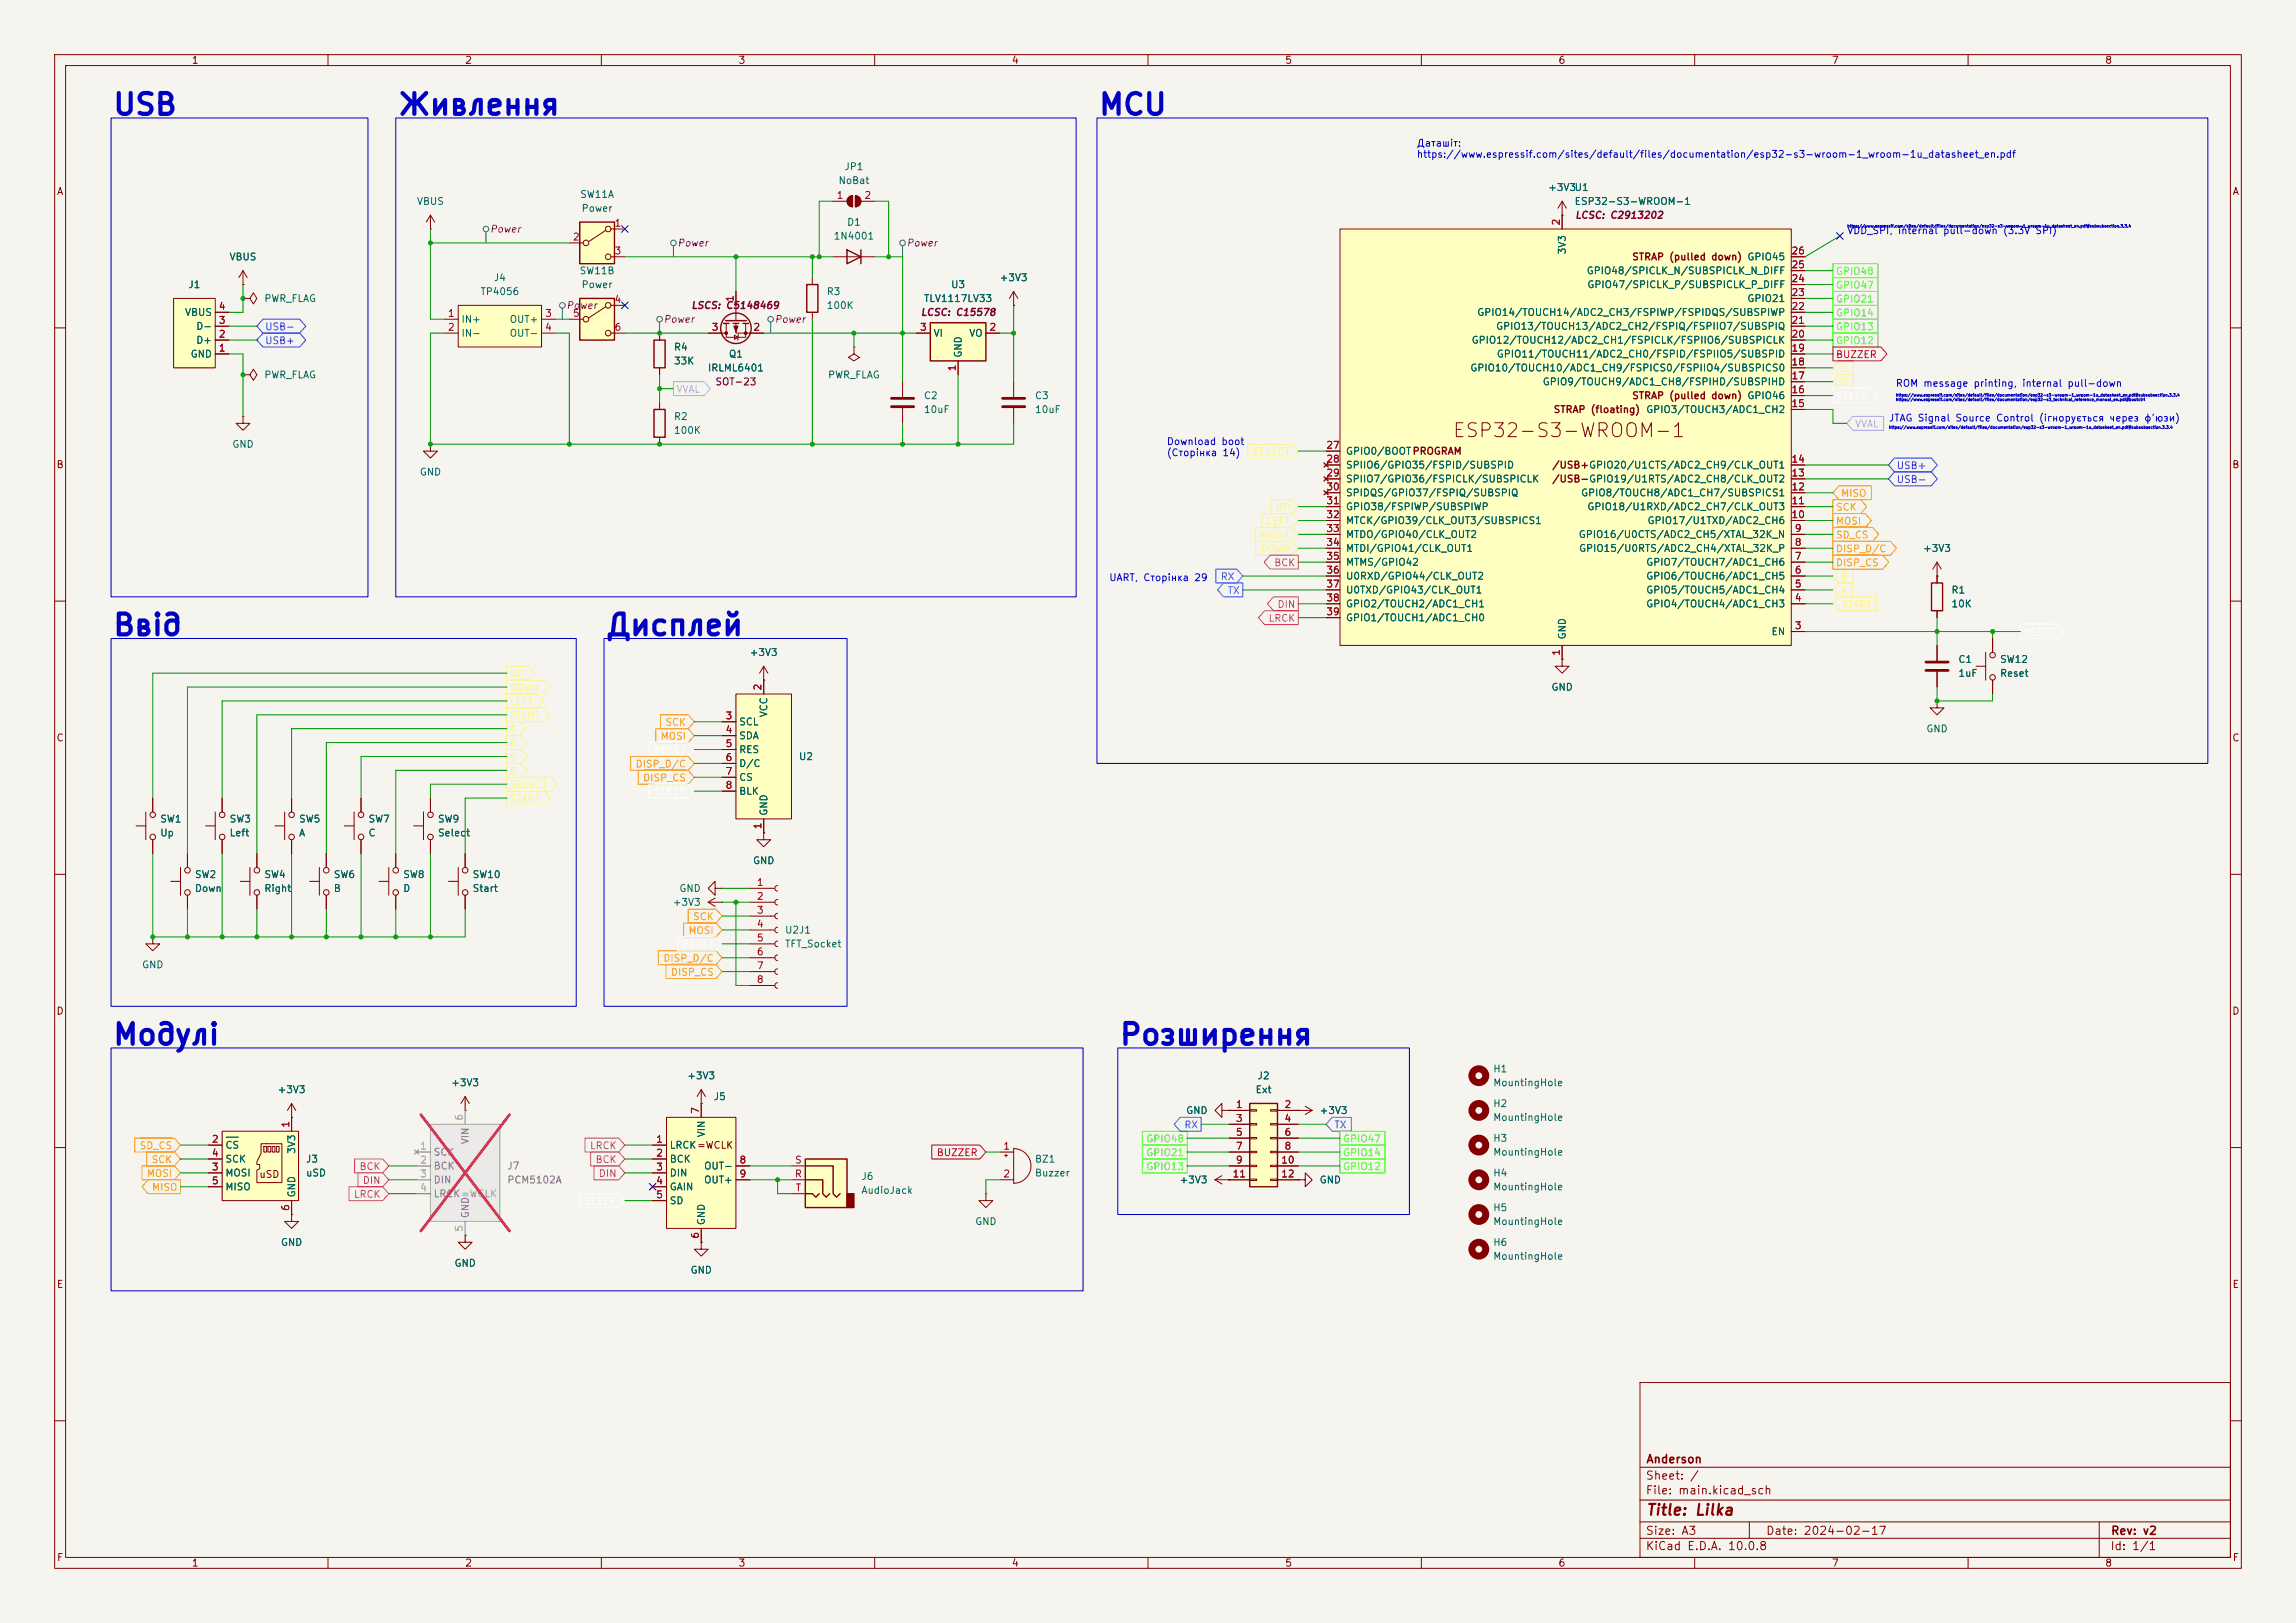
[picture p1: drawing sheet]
<svg xmlns="http://www.w3.org/2000/svg" width="420mm" height="297mm" viewBox="0 0 420 297" stroke-linecap="round" stroke-linejoin="round" font-family="sans-serif">
<defs><g id="words">
<g font-size="3.8" fill="#0000c2">
<text x="20.4" y="22">USB</text>
<text x="72.5" y="22">Живлення</text>
<text x="200.8" y="22">MCU</text>
<text x="20.4" y="117.2">Ввід</text>
<text x="110.6" y="117.2">Дисплей</text>
<text x="20.4" y="192.2">Модулі</text>
<text x="204.6" y="192.2">Розширення</text>
</g>
<text font-size="2.5" fill="#840000" x="265.5" y="80.7">ESP32-S3-WROOM-1</text>
<text font-size="2" fill="#840000" x="301" y="277.8">Title: Lilka</text>
<g font-size="1.5" fill="#840000">
<text x="301" y="268.1">Anderson</text>
<text x="300.9" y="273.8">File: main.kicad_sch</text>
<text x="300.9" y="271.1">Sheet: /</text>
<text x="300.9" y="281.2">Size: A3</text>
<text x="322.9" y="281.2">Date: 2024-02-17</text>
<text x="386" y="281.2">Rev: v2</text>
<text x="300.9" y="284">KiCad E.D.A. 10.0.8</text>
<text x="385.9" y="284">Id: 1/1</text>
</g>
<g font-size="1.3" fill="#840000">
<text x="35" y="12">1</text>
<text x="85" y="12">2</text>
<text x="135" y="12">3</text>
<text x="185" y="12">4</text>
<text x="235" y="12">5</text>
<text x="285" y="12">6</text>
<text x="335" y="12">7</text>
<text x="385" y="12">8</text>
<text x="10.3" y="36">A</text>
<text x="408.3" y="36">A</text>
<text x="298.4" y="47.9">STRAP (pulled down) GPIO45</text>
<text x="284.1" y="75.9">STRAP (floating)</text>
<text x="298.4" y="73.3">STRAP (pulled down) GPIO46</text>
<text x="10.2" y="86">B</text>
<text x="283.8" y="86">/USB+GPIO20/U1CTS/ADC2_CH9/CLK_OUT1</text>
<text x="283.8" y="88.6">/USB-GPIO19/U1RTS/ADC2_CH8/CLK_OUT2</text>
<text x="408.2" y="86">B</text>
<text x="10.2" y="136">C</text>
<text x="408.2" y="136">C</text>
<text x="10.2" y="186">D</text>
<text x="408.2" y="186">D</text>
<text x="47.3" y="215.8">uSD</text>
<text x="10.3" y="236">E</text>
<text x="408.3" y="236">E</text>
<text x="10.3" y="286">F</text>
<text x="35" y="287">1</text>
<text x="85" y="287">2</text>
<text x="135" y="287">3</text>
<text x="185" y="287">4</text>
<text x="235" y="287">5</text>
<text x="285" y="287">6</text>
<text x="335" y="287">7</text>
<text x="385" y="287">8</text>
<text x="408.3" y="286">F</text>
</g>
<g font-size="1.3" fill="#0000c2">
<text x="259.1" y="27.1">Даташіт:</text>
<text x="259.1" y="29.2">https://www.espressif.com/sites/default/files/documentation/esp32-s3-wroom-1_wroom-1u_datasheet_en.pdf</text>
<text x="337.8" y="43.2">VDD_SPI, internal pull-down (3.3V SPI)</text>
<text x="346.7" y="71.1">ROM message printing, internal pull-down</text>
<text x="345.4" y="77.4">JTAG Signal Source Control (ігнорується через ф'юзи)</text>
<text x="213.3" y="81.7">Download boot</text>
<text x="213.3" y="83.8">(Сторінка 14)</text>
<text x="202.8" y="106.7">UART, Сторінка 29</text>
</g>
<g font-size="1.3" fill="#006464">
<text x="153.3" y="34">NoBat</text>
<text x="154.4" y="31.4">JP1</text>
<text x="283.1" y="35.3">+3V3U1</text>
<text x="76.2" y="37.8">VBUS</text>
<text x="106" y="36.5">SW11A</text>
<text x="106.3" y="39.1">Power</text>
<text x="154.8" y="41.6">D1</text>
<text x="287.9" y="37.8">ESP32-S3-WROOM-1</text>
<text x="41.9" y="48">VBUS</text>
<text x="152.4" y="44.1">1N4001</text>
<text x="286.7" y="46.7" transform="rotate(-90 286.7 46.7)">3V3</text>
<text x="319.5" y="48">GPIO45</text>
<text x="34.3" y="53">J1</text>
<text x="90.2" y="51.8">J4</text>
<text x="105.9" y="50.5">SW11B</text>
<text x="106.3" y="53">Power</text>
<text x="173.9" y="53">U3</text>
<text x="182.8" y="51.8">+3V3</text>
<text x="290.1" y="50.5">GPIO48/SPICLK_N/SUBSPICLK_N_DIFF</text>
<text x="290.3" y="53">GPIO47/SPICLK_P/SUBSPICLK_P_DIFF</text>
<text x="33.7" y="58.1">VBUS</text>
<text x="48.2" y="55.6">PWR_FLAG</text>
<text x="84.3" y="59.4">IN+</text>
<text x="87.8" y="54.3">TP4056</text>
<text x="93.1" y="59.4">OUT+</text>
<text x="151.1" y="54.3">R3</text>
<text x="151.1" y="56.8">100K</text>
<text x="168.9" y="55.6">TLV1117LV33</text>
<text x="270.1" y="58.1">GPIO14/TOUCH14/ADC2_CH3/FSPIWP/FSPIDQS/SUBSPIWP</text>
<text x="319.5" y="55.6">GPIO21</text>
<text x="34.8" y="65.7">GND</text>
<text x="35.8" y="63.2">D+</text>
<text x="35.8" y="60.7">D-</text>
<text x="84.3" y="61.9">IN-</text>
<text x="93.1" y="61.9">OUT-</text>
<text x="123.2" y="64.5">R4</text>
<text x="133.2" y="65.7">Q1</text>
<text x="170.7" y="61.9">VI</text>
<text x="176.2" y="65.6" transform="rotate(-90 176.2 65.6)">GND</text>
<text x="177.2" y="61.9">VO</text>
<text x="269.1" y="63.2">GPIO12/TOUCH12/ADC2_CH1/FSPICLK/FSPIIO6/SUBSPICLK</text>
<text x="273.6" y="60.7">GPIO13/TOUCH13/ADC2_CH2/FSPIQ/FSPIIO7/SUBSPIQ</text>
<text x="273.7" y="65.7">GPIO11/TOUCH11/ADC2_CH0/FSPID/FSPIIO5/SUBSPID</text>
<text x="48.2" y="69.5">PWR_FLAG</text>
<text x="123.2" y="67">33K</text>
<text x="129.4" y="68.3">IRLML6401</text>
<text x="151.4" y="69.5">PWR_FLAG</text>
<text x="268.8" y="68.3">GPIO10/TOUCH10/ADC1_CH9/FSPICS0/FSPIIO4/SUBSPICS0</text>
<text x="282.1" y="70.8">GPIO9/TOUCH9/ADC1_CH8/FSPIHD/SUBSPIHD</text>
<text x="123.2" y="77.2">R2</text>
<text x="168.9" y="73.4">C2</text>
<text x="168.9" y="75.9">10uF</text>
<text x="189.2" y="73.4">C3</text>
<text x="189.2" y="75.9">10uF</text>
<text x="301" y="75.9">GPIO3/TOUCH3/ADC1_CH2</text>
<text x="319.5" y="73.4">GPIO46</text>
<text x="42.4" y="82.2">GND</text>
<text x="123.2" y="79.7">100K</text>
<text x="246.1" y="83.5">GPIO0/BOOTPROGRAM</text>
<text x="246.1" y="83.5">GPIO0/BOOT</text>
<text x="76.7" y="87.3">GND</text>
<text x="246.1" y="86.1">SPIIO6/GPIO35/FSPID/SUBSPID</text>
<text x="246.1" y="88.6">SPIIO7/GPIO36/FSPICLK/SUBSPICLK</text>
<text x="290.6" y="88.6">GPIO19/U1RTS/ADC2_CH8/CLK_OUT2</text>
<text x="290.6" y="86.1">GPIO20/U1CTS/ADC2_CH9/CLK_OUT1</text>
<text x="246.1" y="93.7">GPIO38/FSPIWP/SUBSPIWP</text>
<text x="246.1" y="91.1">SPIDQS/GPIO37/FSPIQ/SUBSPIQ</text>
<text x="289.1" y="91.1">GPIO8/TOUCH8/ADC1_CH7/SUBSPICS1</text>
<text x="290.3" y="93.7">GPIO18/U1RXD/ADC2_CH7/CLK_OUT3</text>
<text x="246.1" y="96.2">MTCK/GPIO39/CLK_OUT3/SUBSPICS1</text>
<text x="246.1" y="98.8">MTDO/GPIO40/CLK_OUT2</text>
<text x="246.1" y="101.3">MTDI/GPIO41/CLK_OUT1</text>
<text x="288.7" y="98.8">GPIO16/U0CTS/ADC2_CH5/XTAL_32K_N</text>
<text x="288.7" y="101.3">GPIO15/U0RTS/ADC2_CH4/XTAL_32K_P</text>
<text x="301.3" y="96.2">GPIO17/U1TXD/ADC2_CH6</text>
<text x="351.7" y="101.3">+3V3</text>
<text x="246.1" y="103.8">MTMS/GPIO42</text>
<text x="246.1" y="106.4">U0RXD/GPIO44/CLK_OUT2</text>
<text x="301" y="106.4">GPIO6/TOUCH6/ADC1_CH5</text>
<text x="301" y="103.8">GPIO7/TOUCH7/ADC1_CH6</text>
<text x="246.1" y="108.9">U0TXD/GPIO43/CLK_OUT1</text>
<text x="246.1" y="111.5">GPIO2/TOUCH2/ADC1_CH1</text>
<text x="246.1" y="114">GPIO1/TOUCH1/ADC1_CH0</text>
<text x="301" y="111.5">GPIO4/TOUCH4/ADC1_CH3</text>
<text x="301" y="108.9">GPIO5/TOUCH5/ADC1_CH4</text>
<text x="356.9" y="108.9">R1</text>
<text x="356.9" y="111.5">10K</text>
<text x="286.7" y="117.1" transform="rotate(-90 286.7 117.1)">GND</text>
<text x="323.9" y="116.5">EN</text>
<text x="137" y="120.3">+3V3</text>
<text x="358.1" y="121.6">C1</text>
<text x="358.1" y="124.2">1uF</text>
<text x="365.7" y="121.6">SW12</text>
<text x="365.7" y="124.2">Reset</text>
<text x="140.7" y="131.4" transform="rotate(-90 140.7 131.4)">VCC</text>
<text x="283.7" y="126.7">GND</text>
<text x="135.1" y="133">SCL</text>
<text x="135.1" y="135.6">SDA</text>
<text x="352.3" y="134.3">GND</text>
<text x="135.1" y="138.1">RES</text>
<text x="135.1" y="140.7">D/C</text>
<text x="135.1" y="143.2">CS</text>
<text x="146" y="139.4">U2</text>
<text x="135.1" y="145.7">BLK</text>
<text x="140.7" y="149.4" transform="rotate(-90 140.7 149.4)">GND</text>
<text x="29.2" y="150.8">SW1</text>
<text x="29.2" y="153.4">Up</text>
<text x="41.9" y="150.8">SW3</text>
<text x="41.9" y="153.4">Left</text>
<text x="54.6" y="150.8">SW5</text>
<text x="54.6" y="153.4">A</text>
<text x="67.3" y="150.8">SW7</text>
<text x="67.3" y="153.4">C</text>
<text x="80" y="150.8">SW9</text>
<text x="80" y="153.4">Select</text>
<text x="35.5" y="161">SW2</text>
<text x="48.2" y="161">SW4</text>
<text x="60.9" y="161">SW6</text>
<text x="73.6" y="161">SW8</text>
<text x="86.3" y="161">SW10</text>
<text x="137.6" y="158.4">GND</text>
<text x="35.5" y="163.5">Down</text>
<text x="48.2" y="163.5">Right</text>
<text x="60.9" y="163.5">B</text>
<text x="73.6" y="163.5">D</text>
<text x="86.3" y="163.5">Start</text>
<text x="123" y="166.1">+3V3</text>
<text x="124.2" y="163.5">GND</text>
<text x="143.5" y="171.1">U2J1</text>
<text x="143.5" y="173.7">TFT_Socket</text>
<text x="25.9" y="177.5">GND</text>
<text x="125.6" y="197.8">+3V3</text>
<text x="229.9" y="197.8">J2</text>
<text x="273" y="196.5">H1</text>
<text x="50.7" y="200.4">+3V3</text>
<text x="82.4" y="199.1">+3V3</text>
<text x="130.4" y="201.6">J5</text>
<text x="229.6" y="200.4">Ext</text>
<text x="273" y="202.9">H2</text>
<text x="273" y="199.1">MountingHole</text>
<text x="129.2" y="208.2" transform="rotate(-90 129.2 208.2)">VIN</text>
<text x="216.9" y="204.2">GND</text>
<text x="241.3" y="204.2">+3V3</text>
<text x="273" y="205.4">MountingHole</text>
<text x="273" y="209.2">H3</text>
<text x="41.1" y="210.5">CS</text>
<text x="41.1" y="215.6">MOSI</text>
<text x="41.1" y="213.1">SCK</text>
<text x="54.3" y="211.3" transform="rotate(-90 54.3 211.3)">3V3</text>
<text x="55.9" y="213.1">J3</text>
<text x="55.9" y="215.6">uSD</text>
<text x="122.4" y="210.5">LRCK=WCLK</text>
<text x="122.4" y="213.1">BCK</text>
<text x="122.4" y="215.6">DIN</text>
<text x="122.4" y="210.5">LRCK</text>
<text x="128.7" y="214.3">OUT-</text>
<text x="189.2" y="213.1">BZ1</text>
<text x="189.2" y="215.6">Buzzer</text>
<text x="273" y="211.8">MountingHole</text>
<text x="273" y="215.6">H4</text>
<text x="41.1" y="218.1">MISO</text>
<text x="54.3" y="219.2" transform="rotate(-90 54.3 219.2)">GND</text>
<text x="122.4" y="218.1">GAIN</text>
<text x="122.4" y="220.7">SD</text>
<text x="128.7" y="216.9">OUT+</text>
<text x="157.5" y="216.2">J6</text>
<text x="157.5" y="218.8">AudioJack</text>
<text x="215.7" y="216.9">+3V3</text>
<text x="241.3" y="216.9">GND</text>
<text x="273" y="218.1">MountingHole</text>
<text x="273" y="221.9">H5</text>
<text x="129.2" y="224.3" transform="rotate(-90 129.2 224.3)">GND</text>
<text x="178.3" y="224.5">GND</text>
<text x="273" y="224.5">MountingHole</text>
<text x="51.3" y="228.3">GND</text>
<text x="83" y="232.1">GND</text>
<text x="126.2" y="233.4">GND</text>
<text x="273" y="228.3">H6</text>
<text x="273" y="230.8">MountingHole</text>
</g>
<g font-size="1.3" fill="#a90000">
<text x="112.3" y="41.8">1</text>
<text x="152.9" y="36.7">1</text>
<text x="158" y="36.7">2</text>
<text x="285.6" y="41.4" transform="rotate(-90 285.6 41.4)">2</text>
<text x="104.7" y="44.3">2</text>
<text x="112.3" y="46.9">3</text>
<text x="327.6" y="46.9">26</text>
<text x="327.6" y="51.9">24</text>
<text x="327.6" y="49.4">25</text>
<text x="39.9" y="59.6">3</text>
<text x="39.9" y="57">4</text>
<text x="81.8" y="58.3">1</text>
<text x="99.6" y="58.3">3</text>
<text x="104.7" y="58.3">5</text>
<text x="112.3" y="55.7">4</text>
<text x="134.5" y="55.3" transform="rotate(-90 134.5 55.3)">1</text>
<text x="327.6" y="59.6">21</text>
<text x="327.6" y="57">22</text>
<text x="327.6" y="54.5">23</text>
<text x="39.9" y="64.6">1</text>
<text x="39.9" y="62.1">2</text>
<text x="81.8" y="60.8">2</text>
<text x="99.6" y="60.8">4</text>
<text x="112.3" y="60.8">6</text>
<text x="130.1" y="60.8">3</text>
<text x="137.7" y="60.8">2</text>
<text x="168.2" y="60.8">3</text>
<text x="180.9" y="60.8">2</text>
<text x="327.6" y="64.6">19</text>
<text x="327.6" y="62.1">20</text>
<text x="175.1" y="68" transform="rotate(-90 175.1 68)">1</text>
<text x="327.6" y="69.7">17</text>
<text x="327.6" y="67.2">18</text>
<text x="327.6" y="74.8">15</text>
<text x="327.6" y="72.3">16</text>
<text x="242.5" y="82.4">27</text>
<text x="242.5" y="85">28</text>
<text x="242.5" y="87.5">29</text>
<text x="327.6" y="87.5">13</text>
<text x="327.6" y="85">14</text>
<text x="242.5" y="92.6">31</text>
<text x="242.5" y="95.1">32</text>
<text x="242.5" y="90">30</text>
<text x="327.6" y="95.1">10</text>
<text x="327.6" y="92.6">11</text>
<text x="327.6" y="90">12</text>
<text x="242.5" y="97.7">33</text>
<text x="242.5" y="100.2">34</text>
<text x="328.2" y="100.2">8</text>
<text x="328.2" y="97.7">9</text>
<text x="242.5" y="102.7">35</text>
<text x="242.5" y="105.3">36</text>
<text x="242.5" y="107.8">37</text>
<text x="328.2" y="107.8">5</text>
<text x="328.2" y="105.3">6</text>
<text x="328.2" y="102.7">7</text>
<text x="242.5" y="110.4">38</text>
<text x="242.5" y="112.9">39</text>
<text x="328.2" y="110.4">4</text>
<text x="328.2" y="115.4">3</text>
<text x="285.6" y="120.1" transform="rotate(-90 285.6 120.1)">1</text>
<text x="132.6" y="131.9">3</text>
<text x="139.6" y="126.5" transform="rotate(-90 139.6 126.5)">2</text>
<text x="132.6" y="134.5">4</text>
<text x="132.6" y="137">5</text>
<text x="132.6" y="139.6">6</text>
<text x="132.6" y="142.1">7</text>
<text x="132.6" y="144.6">8</text>
<text x="139.6" y="151.9" transform="rotate(-90 139.6 151.9)">1</text>
<text x="138.3" y="162.4">1</text>
<text x="138.3" y="165">2</text>
<text x="138.3" y="167.5">3</text>
<text x="138.3" y="170">4</text>
<text x="138.3" y="172.6">5</text>
<text x="138.3" y="175.1">6</text>
<text x="138.3" y="177.7">7</text>
<text x="138.3" y="180.2">8</text>
<text x="128.1" y="203.9" transform="rotate(-90 128.1 203.9)">7</text>
<text x="226" y="203.1">1</text>
<text x="234.9" y="203.1">2</text>
<text x="38.6" y="209.4">2</text>
<text x="53.2" y="206.5" transform="rotate(-90 53.2 206.5)">1</text>
<text x="119.9" y="209.4">1</text>
<text x="226" y="205.6">3</text>
<text x="226" y="208.1">5</text>
<text x="234.9" y="205.6">4</text>
<text x="234.9" y="208.1">6</text>
<text x="38.6" y="214.5">3</text>
<text x="38.6" y="212">4</text>
<text x="119.9" y="212">2</text>
<text x="119.9" y="214.5">3</text>
<text x="135.2" y="213.2">8</text>
<text x="135.2" y="215.8">9</text>
<text x="145.3" y="215.8">R</text>
<text x="145.3" y="213.2">S</text>
<text x="183.4" y="210.7">1</text>
<text x="183.4" y="215.8">2</text>
<text x="225.4" y="215.8">11</text>
<text x="226" y="210.7">7</text>
<text x="226" y="213.2">9</text>
<text x="234.2" y="213.2">10</text>
<text x="234.2" y="215.8">12</text>
<text x="234.9" y="210.7">8</text>
<text x="38.6" y="217">5</text>
<text x="53.2" y="221.7" transform="rotate(-90 53.2 221.7)">6</text>
<text x="119.9" y="217">4</text>
<text x="119.9" y="219.6">5</text>
<text x="145.4" y="218.3">T</text>
<text x="128.1" y="226.8" transform="rotate(-90 128.1 226.8)">6</text>
</g>
<g font-size="1.3" fill="#840084">
<text x="288" y="40.3">LCSC: C2913202</text>
<text x="89.5" y="42.9">Power</text>
<text x="123.8" y="45.4">Power</text>
<text x="165.7" y="45.4">Power</text>
<text x="103.5" y="56.8">Power</text>
<text x="121.3" y="59.4">Power</text>
<text x="126.3" y="56.8">LSCS: C5148469</text>
<text x="141.6" y="59.4">Power</text>
<text x="168.3" y="58.1">LCSC: C15578</text>
<text x="130.7" y="70.8">SOT-23</text>
</g>
<g font-size="1.3" fill="#40ff1d">
<text x="335.7" y="50.6">GPIO48</text>
<text x="335.7" y="53.1">GPIO47</text>
<text x="335.7" y="55.7">GPIO21</text>
<text x="335.7" y="58.2">GPIO14</text>
<text x="335.7" y="60.7">GPIO13</text>
<text x="335.7" y="63.3">GPIO12</text>
<text x="209.6" y="209.3">GPIO48</text>
<text x="245.6" y="209.3">GPIO47</text>
<text x="209.6" y="211.9">GPIO21</text>
<text x="209.6" y="214.4">GPIO13</text>
<text x="245.6" y="211.9">GPIO14</text>
<text x="245.6" y="214.4">GPIO12</text>
</g>
<g font-size="1.3" fill="#1d4bff">
<text x="48.4" y="63.3">USB+</text>
<text x="48.4" y="60.7">USB-</text>
<text x="346.8" y="88.7">USB-</text>
<text x="346.8" y="86.1">USB+</text>
</g>
<g font-size="1.3" fill="#ff0802">
<text x="335.7" y="65.8">BUZZER</text>
<text x="171.2" y="211.9">BUZZER</text>
</g>
<g font-size="1.3" fill="#fff477">
<text x="336.7" y="68.4">C</text>
<text x="336.7" y="70.9">D</text>
<text x="229.1" y="83.6">SELECT</text>
<text x="233.2" y="93.8">UP</text>
<text x="230.4" y="98.8">RIGHT</text>
<text x="230.5" y="101.4">DOWN</text>
<text x="231.6" y="96.3">LEFT</text>
<text x="336.7" y="106.5">B</text>
<text x="336.7" y="109">A</text>
<text x="336.7" y="111.5">START</text>
<text x="93.2" y="124.2">UP</text>
<text x="93.2" y="131.9">RIGHT</text>
<text x="93.2" y="126.8">DOWN</text>
<text x="93.2" y="129.3">LEFT</text>
<text x="93.2" y="134.4">A</text>
<text x="93.2" y="136.9">B</text>
<text x="93.2" y="142">D</text>
<text x="93.2" y="139.5">C</text>
<text x="93.2" y="147.1">START</text>
<text x="93.2" y="144.6">SELECT</text>
</g>
<g font-size="1.3" fill="#ec78ff">
<text x="123.6" y="72.2">VVAL</text>
<text x="339.2" y="78.5">VVAL</text>
</g>
<g font-size="1.3" fill="#ff9701">
<text x="335.7" y="93.8">SCK</text>
<text x="336.7" y="91.2">MISO</text>
<text x="335.7" y="96.3">MOSI</text>
<text x="335.7" y="98.8">SD_CS</text>
<text x="335.7" y="101.4">DISP_D/C</text>
<text x="335.7" y="103.9">DISP_CS</text>
<text x="120.7" y="135.7">MOSI</text>
<text x="121.6" y="133.1">SCK</text>
<text x="116.2" y="140.8">DISP_D/C</text>
<text x="117.5" y="143.3">DISP_CS</text>
<text x="125.8" y="171.2">MOSI</text>
<text x="126.7" y="168.7">SCK</text>
<text x="121.2" y="176.3">DISP_D/C</text>
<text x="122.6" y="178.9">DISP_CS</text>
<text x="25.4" y="210.6">SD_CS</text>
<text x="26.8" y="215.7">MOSI</text>
<text x="27.6" y="213.1">SCK</text>
<text x="27.7" y="218.2">MISO</text>
</g>
<g font-size="1.3" fill="#0092ff">
<text x="223.2" y="106.5">RX</text>
<text x="224.4" y="109">TX</text>
<text x="216.5" y="206.8">RX</text>
<text x="244" y="206.8">TX</text>
</g>
<g font-size="1.3" fill="#ff00bd">
<text x="233" y="103.9">BCK</text>
<text x="233.6" y="111.5">DIN</text>
<text x="231.9" y="114.1">LRCK</text>
<text x="65.7" y="214.4">BCK</text>
<text x="107.8" y="210.6">LRCK</text>
<text x="108.8" y="213.1">BCK</text>
<text x="109.4" y="215.7">DIN</text>
<text x="64.6" y="219.5">LRCK</text>
<text x="66.3" y="217">DIN</text>
</g>
<g font-size="1.3" fill="#a5a4a2">
<text x="85" y="205.2" transform="rotate(-90 85 205.2)">6</text>
<text x="76.7" y="210.7">1</text>
<text x="76.7" y="213.2">2</text>
<text x="76.7" y="215.8">3</text>
<text x="76.7" y="218.3">4</text>
<text x="85" y="225.5" transform="rotate(-90 85 225.5)">5</text>
</g>
<g font-size="1.3" fill="#939391">
<text x="86.1" y="209.5" transform="rotate(-90 86.1 209.5)">VIN</text>
<text x="79.2" y="211.8">SCK</text>
<text x="79.2" y="214.3">BCK</text>
<text x="92.7" y="214.3">J7</text>
<text x="79.2" y="216.9">DIN</text>
<text x="79.2" y="219.4">LRCK=WCLK</text>
<text x="79.2" y="219.4">LRCK</text>
<text x="92.7" y="216.9">PCM5102A</text>
<text x="86.1" y="223" transform="rotate(-90 86.1 223)">GND</text>
</g>
<g font-size=".5" fill="#0000c2">
<text x="337.9" y="41.7">https://www.espressif.com/sites/default/files/documentation/esp32-s3-wroom-1_wroom-1u_datasheet_en.pdf#subsubsection.3.3.4</text>
<text x="346.7" y="72.7">https://www.espressif.com/sites/default/files/documentation/esp32-s3-wroom-1_wroom-1u_datasheet_en.pdf#subsubsection.3.3.4</text>
<text x="346.7" y="73.5">https://www.espressif.com/sites/default/files/documentation/esp32-s3_technical_reference_manual_en.pdf#bootctrl</text>
<text x="345.5" y="78.6">https://www.espressif.com/sites/default/files/documentation/esp32-s3-wroom-1_wroom-1u_datasheet_en.pdf#subsubsection.3.3.4</text>
</g>
</g></defs>
<path d="M0 0h420v297h-420z" fill="#f5f4ef" stroke="#f5f4ef" stroke-width=".18"/>
<g fill="none" stroke="#840000" stroke-width=".18">
<path d="M10 10h400v277h-400zM12 12h396v273h-396zM60 10v2M110 10v2M160 10v2M210 10v2M260 10v2M310 10v2M360 10v2M132.8 59.2v2.5h3.6v-2.5M134.6 59.2v1.8h5.1M134.6 53.3v5.4"/>
<path d="M148.6 50.8v1.3M148.6 57.2v1.2M10 60h2M129.5 61h3.3M134.4 61.3l.6 .4-.6 .4zM135.1 61.2l-.1 .1v.8l-.1 .1M156.2 63.5v1.3l1 .6-1 .6-1-.6 1-.6M156.2 63.5h.1M408 60h2M10 110h2M408 110h2M10 160h2"/>
<path d="M37.6 151.1h1.8M39.4 148.6v5.1M40.6 146.1v2.5M40.6 153.7v2.5M45.7 158.8v5M47 156.2v2.6M50.3 151.1h1.8M52.1 148.6v5.1M53.3 146.1v2.5M53.3 153.7v2.5M58.4 158.8v5M59.7 156.2v2.6"/>
<path d="M75.7 151.1h1.8M77.5 148.6v5.1M78.7 146.1v2.5M78.7 153.7v2.5M408 160h2M43.9 161.3h1.8M47 163.8v2.6M56.6 161.3h1.8M59.7 163.8v2.6M10 210h2M53.3 204.5h.1M53.3 201.9v2.6"/>
<path d="M53.3 201.9l-.7 1.3M53.3 201.9l.8 1.3M85.1 203.2h.1M85.1 200.7l-.8 1.2M85.1 200.7l.8 1.2M85.1 200.7v2.5M408 210h2M53.3 222.2v1.3h1.3l-1.3 1.3-1.2-1.3h1.2M53.3 222.2h.1M300 253h108v32h-108zM10 260h2M300 278.5h108"/>
<path d="M300 274.5h108M300 268.5h108M320 278.5v3M384 278.5v6.5M408 260h2M60 285v2M110 285v2M160 285v2M210 285v2M260 285v2M300 281.5h108M310 285v2"/>
<path d="M360 285v2"/>
<circle cx="40.6" cy="149.1" r=".51"/>
<circle cx="40.6" cy="153.2" r=".51"/>
<circle cx="47" cy="159.3" r=".51"/>
<circle cx="53.3" cy="153.2" r=".51"/>
<circle cx="53.3" cy="149.1" r=".51"/>
<circle cx="59.7" cy="159.3" r=".51"/>
<circle cx="78.7" cy="149.1" r=".51"/>
<circle cx="78.7" cy="153.2" r=".51"/>
<circle cx="47" cy="163.3" r=".51"/>
<circle cx="59.7" cy="163.3" r=".51"/>
</g>
<g fill="none" stroke="#840000" stroke-width=".25">
<path d="M132.3 59.2h1M132.7 58.7h3.8M134.1 59.2h1M135.9 59.2h1M147.6 52.1h2v5.1h-2z"/>
<circle cx="134.6" cy="60.1" r="2.79"/>
</g>
<g fill="#840000" stroke="#840000" stroke-width=".18">
<path d="M134.2 59.7h.8l-.4 1z"/>
<circle cx="132.8" cy="61" r=".25"/>
<circle cx="136.4" cy="61" r=".25"/>
</g>
<path d="M40.6 207h14v12.7h-14z" fill="#ffffc2"/>
<g fill="none" stroke="#840000" stroke-width=".18">
<path d="M120.6 61v1.2M120.6 67.3v1.3M120.6 73.7v1.2M120.6 80v1.3M139.7 124.5h.1M139.7 121.9l-.8 1.3M139.7 121.9l.8 1.3M139.7 121.9v2.6M33 158.8v5M34.3 156.2v2.6M63 151.1h1.8M64.8 148.6v5.1"/>
<path d="M66 146.1v2.5M66 153.7v2.5M31.2 161.3h1.8M34.3 163.8v2.6M130.8 162.6v-1.3l-1.3 1.3 1.3 1.2v-1.2h1.3M132.1 162.6h.1M38.1 209.6h2.5M38.1 214.6h2.5M38.1 212.1h2.5M38.1 217.2h2.5M40.6 207h14v12.7h-14zM47.8 209.3h3.8v7.1h-4.6v-2.3l.5-.2v-.8h-.5v-.5l.8-1.5z"/>
<path d="M48.3 209.8h.5v1h-.5zM49 209.8h.5v1h-.5zM49.8 209.8h.5v1h-.5zM50.5 209.8h.6v1h-.6zM53.3 204.5v2.5M53.3 219.7v2.5"/>
<circle cx="34.3" cy="159.3" r=".51"/>
<circle cx="66" cy="153.2" r=".51"/>
<circle cx="66" cy="149.1" r=".51"/>
<circle cx="34.3" cy="163.3" r=".51"/>
</g>
<path d="M41.4 208.1h2.2" fill="none" stroke="#006464" stroke-width=".18"/>
<path d="M119.6 74.9h2.1v5.1h-2.1zM119.6 62.2h2.1v5.1h-2.1z" fill="none" stroke="#840000" stroke-width=".25"/>
<path d="M134.6 127h10.2v22.9h-10.2z" fill="#ffffc2"/>
<g fill="none" stroke="#840000" stroke-width=".18">
<path d="M44.4 76.2v1.3h1.3l-1.3 1.2-1.2-1.2h1.2M44.4 76.2h.1M132.1 132.1h2.5M132.1 134.6h2.5M132.1 137.2h2.5M132.1 139.7h2.5M134.6 127h10.2v22.9h-10.2zM139.7 124.5v2.5M132.1 142.2h2.5M132.1 144.8h2.5M139.7 152.4v1.3h1.3l-1.3 1.2-1.3-1.2h1.3M139.7 152.4h.1"/>
<path d="M139.7 149.9v2.5M27.9 171.5v1.2h1.3l-1.3 1.3-1.2-1.3h1.2M27.9 171.5h.1M137.2 162.6h4.5M137.2 165.1h4.5M137.2 167.6h4.5M137.2 170.2h4.5M137.2 172.7h4.5M137.2 175.3h4.5M137.2 177.8h4.5M142.2 162.1l-.3 .1-.2 .4 .2 .3 .3 .2M142.2 164.6l-.3 .1-.2 .4 .2 .4 .3 .1"/>
<path d="M142.2 167.1l-.3 .2-.2 .3 .2 .4 .3 .1M142.2 169.7l-.3 .1-.2 .4 .2 .3 .3 .2M142.2 172.2l-.3 .2-.2 .3 .2 .4 .3 .1M142.2 174.8l-.3 .1-.2 .4 .2 .3 .3 .2M142.2 177.3l-.3 .1-.2 .4 .2 .4 .3 .1M142.2 179.8l-.3 .2-.2 .3 .2 .4 .3 .1M137.2 180.3h4.5M180.3 218.4v1.3h1.3l-1.3 1.3-1.2-1.3h1.2M180.3 218.4h.1"/>
</g>
<path d="M31.7 54.6h7.7v12.7h-7.7z" fill="#ffffc2"/>
<g fill="none" stroke="#840000" stroke-width=".18">
<path d="M31.7 54.6h7.7v12.7h-7.7zM39.4 59.7h2.5M39.4 57.2h2.5M39.4 64.8h2.5M39.4 62.2h2.5M354.3 105.4h.1M354.3 102.9l-.7 1.2M354.3 102.9l.8 1.2M354.3 102.9v3.8M354.3 111.8v1.2M363.2 119.4v5.1M364.5 116.8v2.6"/>
<path d="M354.3 128.3v1.2h1.3l-1.3 1.3-1.2-1.3h1.2M354.3 128.3h.1M361.4 121.9h1.8M364.5 124.5v2.5"/>
<circle cx="364.5" cy="119.9" r=".51"/>
<circle cx="364.5" cy="124" r=".51"/>
</g>
<path d="M353.3 106.7h2v5.1h-2z" fill="none" stroke="#840000" stroke-width=".25"/>
<path d="M245.1 41.9h82.6v76.2h-82.6z" fill="#ffffc2"/>
<g fill="none" stroke="#840000" stroke-width=".18">
<path d="M285.7 39.4h.1M285.7 36.8v5.1M285.7 36.8l-.7 1.3M285.7 36.8l.8 1.3M245.1 41.9h82.6v76.2h-82.6zM327.7 59.7h2.5M327.7 57.2h2.5M327.7 54.6h2.5M327.7 52.1h2.5M327.7 49.5h2.5M327.7 47h2.5M327.7 74.9h2.5"/>
<path d="M327.7 72.4h2.5M327.7 69.9h2.5M327.7 67.3h2.5M327.7 64.8h2.5M327.7 62.2h2.5M242.2 84.7l.8 .8M242.2 87.2l.8 .8M242.2 89.8l.8 .8M242.6 97.8h2.5M242.6 95.3h2.5M242.6 92.7h2.5M242.6 90.2h2.5"/>
<path d="M242.6 82.6h2.5M242.6 87.6h2.5M242.6 85.1h2.5M243 84.7l-.8 .8M243 87.2l-.8 .8M243 89.8l-.8 .8M327.7 97.8h2.5M327.7 95.3h2.5M327.7 92.7h2.5M327.7 90.2h2.5M327.7 87.6h2.5M327.7 85.1h2.5"/>
<path d="M242.6 110.5h2.5M242.6 108h2.5M242.6 105.4h2.5M242.6 102.9h2.5M242.6 100.3h2.5M242.6 113h2.5M285.7 118.1v2.6M327.7 115.6h2.5M327.7 110.5h2.5M327.7 108h2.5M327.7 105.4h2.5M327.7 102.9h2.5"/>
<path d="M327.7 100.3h2.5M285.7 120.7v1.2h1.3l-1.3 1.3-1.2-1.3h1.2M285.7 120.7h.1M182.9 210.8h2.5M182.9 215.9h2.5M183.8 211.5h.5M184 211.2v.5M185.4 210.2a3.2 3.2 0 0 1 3.2 3.2 3.2 3.2 0 0 1-3.2 3.1z"/>
</g>
<path d="M106 54.6h6.4v7.6h-6.4z" fill="#ffffc2"/>
<g fill="none" stroke="#840000" stroke-width=".18">
<path d="M104.1 58.4h2.6M110.8 56.1l-3.1 2.1M111.8 55.9h2.5M111.8 61h2.5M354.3 118.1v2.8M354.3 122.9v2.8"/>
<circle cx="107.2" cy="58.4" r=".51"/>
<circle cx="111.3" cy="55.9" r=".51"/>
<circle cx="111.3" cy="61" r=".51"/>
</g>
<path d="M106 54.6h6.4v7.6h-6.4z" fill="none" stroke="#840000" stroke-width=".25"/>
<path d="M352.3 121.2h4.1M352.3 122.7h4.1" fill="none" stroke="#840000" stroke-width=".51"/>
<path d="M147.3 212.1h7.6v8.9h-7.6z" fill="#ffffc2"/>
<path d="M154.9 218.4h1.3v2.6h-1.3z" fill="#840000" stroke="#840000" stroke-width=".25"/>
<path d="M147.3 212.1h7.6v8.9h-7.6zM147.3 215.9h3.2v2.5l.6 .7 .7-.7M147.3 218.4h1.3l.6 .7 .7-.7M147.3 213.4h5.1v5l.6 .7 .7-.7" fill="none" stroke="#840000" stroke-width=".25"/>
<path d="M144.8 215.9h2.5M144.8 213.4h2.5M144.8 218.4h2.5M128.3 227.3v1.3h1.2l-1.2 1.3-1.3-1.3h1.3M128.3 227.3h.1" fill="none" stroke="#840000" stroke-width=".18"/>
<path d="M121.9 204.5h12.7v20.3h-12.7z" fill="#ffffc2"/>
<g fill="none" stroke="#840000" stroke-width=".18">
<path d="M71.1 158.8v5M72.4 156.2v2.6M83.8 158.8v5M85.1 156.2v2.6M69.3 161.3h1.8M72.4 163.8v2.6M82 161.3h1.8M85.1 163.8v2.6M129.5 165.1l1.3 .8M129.5 165.1h2.6M130.8 164.3l-1.3 .8M132.1 165.1h.1"/>
<path d="M128.3 199.4v5.1M128.3 199.4l-.8 1.3M128.3 199.4l.7 1.3M119.4 209.6h2.5M119.4 212.1h2.5M119.4 214.6h2.5M119.4 217.2h2.5M119.4 219.7h2.5M121.9 204.5h12.7v20.3h-12.7zM128.3 201.9h.1M134.6 213.4h2.6M134.6 215.9h2.6"/>
<path d="M128.3 224.8v2.5"/>
<circle cx="72.4" cy="159.3" r=".51"/>
<circle cx="85.1" cy="159.3" r=".51"/>
<circle cx="72.4" cy="163.3" r=".51"/>
<circle cx="85.1" cy="163.3" r=".51"/>
</g>
<path d="M78.7 205.7h12.7v17.8h-12.7z" fill="#ebeae8"/>
<path d="M75.8 210.4l.8 .8M76.2 210.8h2.5M76.2 213.4h2.5M76.2 215.9h2.5M76.2 218.4h2.5M76.6 210.4l-.8 .8M78.7 205.7h12.7v17.8h-12.7zM85.1 203.2v2.5M85.1 223.5v2.6" fill="none" stroke="#9c9b98" stroke-width=".18"/>
<path d="M77 204l16.2 21.3M93.2 204l-16.2 21.3" fill="none" stroke="#e12e31" stroke-width=".46"/>
<g fill="none" stroke="#840000" stroke-width=".18">
<path d="M24.9 151.1h1.8M26.7 148.6v5.1M27.9 146.1v2.5M27.9 153.7v2.5M237.5 215.9h1.3v-1.3l1.2 1.3-1.2 1.3v-1.3M237.5 215.9h.1M85.1 226.1v1.2h1.3l-1.3 1.3-1.3-1.3h1.3M85.1 226.1h.1"/>
<circle cx="27.9" cy="153.2" r=".51"/>
<circle cx="27.9" cy="149.1" r=".51"/>
</g>
<path d="M228.6 201.9h5.1v15.3h-5.1z" fill="#ffffc2"/>
<path d="M228.6 201.9h5.1v15.3h-5.1z" fill="none" stroke="#840000" stroke-width=".25"/>
<g fill="none" stroke="#840000" stroke-width=".18">
<path d="M78.7 39.4l-.7 1.2M78.7 39.4l.8 1.2M78.7 39.4v2.5M78.7 41.9h.1M78.7 81.3v1.3h1.3l-1.3 1.2-1.2-1.2h1.2M78.7 81.3h.1M222.2 215.9h6.4M222.2 215.9l1.3 .8M223.5 203.2v-1.3l-1.3 1.3 1.3 1.3v-1.3h1.3M223.5 215.1l-1.3 .8M224.8 215.9h.1M224.8 203.2h.1"/>
<path d="M224.8 203.2h3.8M224.8 205.7h3.8M224.8 208.3h3.8M224.8 210.8h3.8M224.8 213.4h3.8M228.6 203.1h1.3v.2h-1.3zM228.6 205.6h1.3v.3h-1.3zM228.6 208.2h1.3v.2h-1.3zM228.6 210.7h1.3v.2h-1.3zM228.6 213.2h1.3v.3h-1.3zM228.6 215.8h1.3v.2h-1.3zM232.4 203.1h1.3v.2h-1.3z"/>
<path d="M232.4 205.6h1.3v.3h-1.3zM232.4 208.2h1.3v.2h-1.3zM232.4 210.7h1.3v.2h-1.3zM232.4 213.2h1.3v.3h-1.3zM232.4 215.8h1.3v.2h-1.3zM233.7 203.2h6.3M233.7 205.7h3.8M233.7 208.3h3.8M233.7 210.8h3.8M233.7 213.4h3.8M233.7 215.9h3.8M237.5 203.2h.1"/>
<path d="M238.8 202.4l1.2 .8M240 203.2l-1.2 .8"/>
</g>
<path d="M106 40.6h6.4v7.7h-6.4z" fill="#ffffc2"/>
<g fill="none" stroke="#840000" stroke-width=".18">
<path d="M152.4 36.8h2.5M155.2 36.1l.8-.3v2a1.02 1.02 0 0 1-1-.6 1.02 1.02 0 0 1 .2-1.1zM156.5 35.8a1.02 1.02 0 0 1 1 1 1.02 1.02 0 0 1-1 1zM157.5 36.8h2.5M44.4 54.6h1.3l.7-1 .6 1-.6 1-.7-1M44.4 54.6h.1M44.4 52.1h.1M44.4 49.5l-.7 1.3M44.4 49.5l.8 1.3M44.4 49.5v2.6M104.1 44.5h2.6M110.8 42.2l-3.1 2"/>
<path d="M111.8 41.9h2.5M111.8 47h2.5M152.4 47h7.6M44.4 68.6h1.3l.7-1 .6 1-.6 1-.7-1M44.4 68.6h.1M185.4 69.9v2.7M185.4 74.7v2.8"/>
<circle cx="107.2" cy="44.5" r=".51"/>
<circle cx="111.3" cy="41.9" r=".51"/>
<circle cx="111.3" cy="47" r=".51"/>
</g>
<path d="M106 40.6h6.4v7.7h-6.4zM154.9 45.7l2.6 1.3-2.6 1.3zM157.5 45.7v2.6" fill="none" stroke="#840000" stroke-width=".25"/>
<g fill="#840000" stroke="#840000" stroke-width=".18">
<path d="M155.2 36.1l.8-.3v2a1.02 1.02 0 0 1-1-.6 1.02 1.02 0 0 1 .2-1.1z"/>
<path d="M156.5 35.8a1.02 1.02 0 0 1 1 1 1.02 1.02 0 0 1-1 1z"/>
</g>
<path d="M183.4 72.9h4.1M183.4 74.4h4.1" fill="none" stroke="#840000" stroke-width=".51"/>
<path d="M170.2 59.1h10.1v6.9h-10.1z" fill="#ffffc2"/>
<path d="M170.2 59.1h10.1v6.9h-10.1z" fill="none" stroke="#840000" stroke-width=".25"/>
<path d="M185.4 55.9h.1M185.4 53.3l-.7 1.3M185.4 53.3l.8 1.3M185.4 53.3v2.6M165.1 69.9v2.7M165.1 74.7v2.8M167.6 61h2.6M175.3 66v2.6M180.3 61h2.6" fill="none" stroke="#840000" stroke-width=".18"/>
<path d="M163.1 72.9h4M163.1 74.4h4" fill="none" stroke="#840000" stroke-width=".51"/>
<g fill="none" stroke="#840000" stroke-width="1.3">
<circle cx="270.5" cy="196.8" r="1.27"/>
<circle cx="270.5" cy="203.2" r="1.27"/>
<circle cx="270.5" cy="209.5" r="1.27"/>
<circle cx="270.5" cy="215.9" r="1.27"/>
<circle cx="270.5" cy="228.6" r="1.27"/>
<circle cx="270.5" cy="222.2" r="1.27"/>
</g>
<path d="M83.8 55.9h15.3v7.6h-15.3z" fill="#ffffc2"/>
<g fill="none" stroke="#840000" stroke-width=".18">
<path d="M285.7 39.4h.1M285.7 39.4v2.5M39.4 59.7h2.5M39.4 57.2h2.5M44.4 52.1h.1M81.3 58.4h2.5M83.8 55.9h15.3v7.6h-15.3zM99.1 58.4h2.5M134.6 53.3v2.6M185.4 55.9h.1M327.7 59.7h2.5M327.7 57.2h2.5"/>
<path d="M327.7 54.6h2.5M327.7 52.1h2.5M327.7 49.5h2.5M327.7 47h2.5M39.4 64.8h2.5M39.4 62.2h2.5M81.3 61h2.5M99.1 61h2.5M120.6 61v1.2M120.6 67.3v1.3M129.5 61h2.6M137.2 61h2.5"/>
<path d="M167.6 61h2.6M175.3 66v2.6M180.3 61h2.6M327.7 74.9h2.5M327.7 72.4h2.5M327.7 69.9h2.5M327.7 67.3h2.5M327.7 64.8h2.5M327.7 62.2h2.5M242.2 84.7l.8 .8M242.2 87.2l.8 .8M242.2 89.8l.8 .8"/>
<path d="M242.6 97.8h2.5M242.6 95.3h2.5M242.6 92.7h2.5M242.6 90.2h2.5M242.6 82.6h2.5M242.6 87.6h2.5M242.6 85.1h2.5M243 84.7l-.8 .8M243 87.2l-.8 .8M243 89.8l-.8 .8M327.7 97.8h2.5M327.7 95.3h2.5"/>
<path d="M327.7 92.7h2.5M327.7 90.2h2.5M327.7 87.6h2.5M327.7 85.1h2.5M242.6 110.5h2.5M242.6 108h2.5M242.6 105.4h2.5M242.6 102.9h2.5M242.6 100.3h2.5M242.6 113h2.5M285.7 118.1v2.6M327.7 115.6h2.5"/>
<path d="M327.7 110.5h2.5M327.7 108h2.5M327.7 105.4h2.5M327.7 102.9h2.5M327.7 100.3h2.5M354.3 105.4h.1M354.3 105.4v1.3M354.3 111.8v1.2M354.3 118.1v2.8M364.5 116.8v2.6M132.1 132.1h2.5M132.1 134.6h2.5"/>
<path d="M132.1 137.2h2.5M132.1 139.7h2.5M139.7 124.5h.1M139.7 124.5v2.5M285.7 120.7h.1M354.3 122.9v2.8M364.5 124.5v2.5M27.9 146.1v2.5M27.9 153.7v2.5M34.3 156.2v2.6M40.6 146.1v2.5M40.6 153.7v2.5"/>
<path d="M47 156.2v2.6M53.3 146.1v2.5M53.3 153.7v2.5M59.7 156.2v2.6M66 146.1v2.5M66 153.7v2.5M72.4 156.2v2.6M78.7 146.1v2.5M78.7 153.7v2.5M85.1 156.2v2.6M132.1 142.2h2.5M132.1 144.8h2.5"/>
<path d="M139.7 152.4h.1M139.7 149.9v2.5M34.3 163.8v2.6M47 163.8v2.6M59.7 163.8v2.6M72.4 163.8v2.6M85.1 163.8v2.6M38.1 209.6h2.5M38.1 212.1h2.5M38.1 214.6h2.5M38.1 217.2h2.5M53.3 204.5h.1"/>
<path d="M53.3 204.5v2.5M53.3 219.7v2.5M85.1 203.2h.1M119.4 209.6h2.5M119.4 212.1h2.5M119.4 214.6h2.5M119.4 217.2h2.5M119.4 219.7h2.5M128.3 201.9h.1M128.3 201.9v2.6M134.6 213.4h2.6M134.6 215.9h2.6"/>
<path d="M224.8 203.2h.1M224.8 215.9h.1M224.8 203.2h3.8M224.8 205.7h3.8M224.8 208.3h3.8M224.8 210.8h3.8M224.8 213.4h3.8M224.8 215.9h3.8M233.7 203.2h3.8M233.7 205.7h3.8M233.7 208.3h3.8M233.7 210.8h3.8"/>
<path d="M233.7 213.4h3.8M233.7 215.9h3.8M237.5 203.2h.1M237.5 215.9h.1M53.3 222.2h.1M85.1 226.1h.1M128.3 227.3h.1M128.3 224.8v2.5"/>
</g>
<g fill="none" stroke="#484848" stroke-width=".18">
<path d="M88.9 42.4v2.1M102.9 56.4v2M120.6 58.9v2.1M123.2 45v2M141 58.9v2.1M165.1 45v2"/>
<circle cx="88.9" cy="41.9" r=".51"/>
<circle cx="102.9" cy="55.9" r=".51"/>
<circle cx="120.7" cy="58.4" r=".51"/>
<circle cx="123.2" cy="44.5" r=".51"/>
<circle cx="141" cy="58.4" r=".51"/>
<circle cx="165.1" cy="44.5" r=".51"/>
</g>
<g fill="none" stroke="#fff477" stroke-width=".18">
<path d="M336.4 66h2.6v2.6h-2.6l-1.1-1.3zM336.4 68.6h2.6v2.5h-2.6l-1.1-1.2zM228.3 81.3h8.1l1.1 1.3-1.1 1.2h-8.1zM229.6 96.5h6.8l1.1 1.3-1.1 1.3h-6.8zM229.7 99.1h6.7l1.1 1.2-1.1 1.3h-6.7zM230.8 94h5.6l1.1 1.3-1.1 1.2h-5.6zM232.4 91.4h4l1.1 1.3-1.1 1.3h-4zM336.4 106.7h2.4v2.5h-2.4l-1.1-1.2zM336.4 104.1h2.6v2.6h-2.6l-1.1-1.3zM336.4 109.2h6.8v2.6h-6.8l-1.1-1.3zM92.7 132.1h2.4l1.1 1.3-1.1 1.2h-2.4zM92.7 129.5h6.8l1.1 1.3-1.1 1.3h-6.8z"/>
<path d="M92.7 124.5h6.7l1.1 1.2-1.1 1.3h-6.7zM92.7 134.6h2.6l1.1 1.3-1.1 1.3h-2.6zM92.7 121.9h3.9l1.2 1.3-1.2 1.3h-3.9zM92.7 139.7h2.6l1.1 1.3-1.1 1.2h-2.6zM92.7 137.2h2.6l1.1 1.2-1.1 1.3h-2.6zM92.7 127h5.6l1.1 1.3-1.1 1.2h-5.6zM92.7 144.8h6.8l1.2 1.3-1.2 1.2h-6.8zM92.7 142.2h8.1l1.1 1.3-1.1 1.3h-8.1z"/>
</g>
<g fill="none" stroke="#ff9701" stroke-width=".18">
<path d="M335.3 91.4h5.1l1.1 1.3-1.1 1.3h-5.1zM335.3 94h5.9l1.1 1.3-1.1 1.2h-5.9zM335.3 96.5h7.2l1.2 1.3-1.2 1.3h-7.2zM335.3 99.1h10.5l1.1 1.2-1.1 1.3h-10.5zM336 96.4h5.7M336.4 88.9h5.9v2.5h-5.9l-1.1-1.2zM335.3 101.6h9.1l1.1 1.3-1.1 1.2h-9.1zM336 101.5h7.5M115.4 138.4h10.5l1.1 1.3-1.1 1.3h-10.5zM120 133.3h5.9l1.1 1.3-1.1 1.3h-5.9zM120.8 130.8h5.1l1.1 1.3-1.1 1.3h-5.1zM116.8 141h9.1l1.1 1.2-1.1 1.3h-9.1z"/>
<path d="M117.8 140.9h7.5M120.4 174h10.6l1.1 1.3-1.1 1.2h-10.6zM121.8 176.5h9.2l1.1 1.3-1.1 1.3h-9.2zM122.9 176.4h7.5M125 168.9h6l1.1 1.3-1.1 1.3h-6zM125.9 166.4h5.1l1.1 1.2-1.1 1.3h-5.1zM24.6 208.3h7.3l1.1 1.3-1.1 1.2h-7.3zM25.7 208.2h5.7M26 213.4h5.9l1.1 1.2-1.1 1.3h-5.9zM26.8 210.8h5.1l1.1 1.3-1.1 1.3h-5.1zM27.1 215.9h5.9v2.5h-5.9l-1.1-1.2z"/>
</g>
<path d="M335.3 71.1h7.1l1.1 1.3-1.1 1.3h-7.1zM336 71h5.5M369.6 114.3h7l1.2 1.3-1.2 1.2h-7zM370.3 114.2h5.5M118.8 135.9h7.1l1.1 1.3-1.1 1.2h-7.1zM119.9 135.8h5.4M118.7 143.5h7.2l1.1 1.3-1.1 1.3h-7.2zM119.8 143.4h5.5M123.9 171.4h7.1l1.1 1.3-1.1 1.3h-7.1zM124.9 171.4h5.5M106 218.4h7.2l1.1 1.3-1.1 1.3h-7.2zM107.1 218.4h5.5" fill="none" stroke="#fff" stroke-width=".18"/>
<path d="M231.3 111.8h6.2v2.5h-6.2l-1.1-1.3zM232.3 101.6h5.2v2.5h-5.2l-1.1-1.2zM233 109.2h4.5v2.6h-4.5l-1.2-1.3zM63.8 217.2h6.2l1.1 1.2-1.1 1.3h-6.2zM64.9 212.1h5.1l1.1 1.3-1.1 1.2h-5.1zM65.5 214.6h4.5l1.1 1.3-1.1 1.3h-4.5zM107 208.3h6.2l1.1 1.3-1.1 1.2h-6.2zM108 210.8h5.2l1.1 1.3-1.1 1.3h-5.2zM108.6 213.4h4.6l1.1 1.2-1.1 1.3h-4.6z" fill="none" stroke="#ff00bd" stroke-width=".18"/>
<path d="M222.4 104.1h3.8l1.1 1.3-1.1 1.3h-3.8zM223.8 106.7h3.5v2.5h-3.5l-1.1-1.2zM215.9 204.5h3.8v2.5h-3.8l-1.1-1.3zM243.7 204.5h3.5v2.5h-3.5l-1.1-1.3z" fill="none" stroke="#0092ff" stroke-width=".18"/>
<path d="M123.2 69.8h5.6l1.1 1.3-1.1 1.3h-5.6zM338.9 76.2h5.7v2.5h-5.7l-1.1-1.2z" fill="none" stroke="#ec78ff" stroke-width=".18"/>
<path d="M335.3 63.5h8.8l1.1 1.3-1.1 1.2h-8.8zM170.5 209.5h8.7l1.1 1.3-1.1 1.3h-8.7z" fill="none" stroke="#ff0802" stroke-width=".18"/>
<path d="M335.3 48.3h8.2v2.5h-8.2zM335.3 53.3h8.2v2.6h-8.2zM335.3 58.4h8.2v2.6h-8.2zM335.3 55.9h8.2v2.5h-8.2zM335.3 50.8h8.2v2.5h-8.2zM335.3 61h8.2v2.5h-8.2zM208.9 207h8.3v2.6h-8.3zM208.9 209.5h8.3v2.6h-8.3zM208.9 212.1h8.3v2.5h-8.3zM245.1 207h8.2v2.6h-8.2zM245.1 209.5h8.2v2.6h-8.2zM245.1 212.1h8.2v2.5h-8.2z" fill="none" stroke="#40ff1d" stroke-width=".18"/>
<path d="M48.1 58.4h6.7l1.1 1.3-1.1 1.3h-6.7l-1.1-1.3zM48.1 61h6.7l1.1 1.2-1.1 1.3h-6.7l-1.1-1.3zM346.6 86.4h6.7l1.1 1.2-1.1 1.3h-6.7l-1.2-1.3zM346.6 83.8h6.7l1.1 1.3-1.1 1.3h-6.7l-1.2-1.3z" fill="none" stroke="#1d4bff" stroke-width=".18"/>
<g fill="none" stroke="#009600" stroke-width=".18">
<path d="M152.4 36.8h-2.5v10.2M160 36.8h2.6v10.2M41.9 59.7h5.1M44.4 52.1v5.1h-2.5M78.7 41.9v16.5h2.6M78.7 44.5h25.4M101.6 58.4h2.5M114.3 47h38.1M134.6 47v6.3M148.6 47v3.8M148.6 58.4v22.9M160 47h5.1v22.9"/>
<path d="M185.4 55.9v14M330.2 59.7h5.1M330.2 57.2h5.1M330.2 54.6h5.1M330.2 49.5h5.1M330.2 52.1h5.1M336.5 43.2l-6.3 3.8M41.9 64.8h2.5v11.4M41.9 62.2h5.1M81.3 61h-2.6v20.3h106.7v-3.8M101.6 61h2.5v20.3M114.3 61h15.2"/>
<path d="M120.6 71.1h2.6M120.6 68.6v5.1M139.7 61h27.9M156.2 61v2.5M165.1 77.5v3.8M175.3 68.6v12.7M182.9 61h2.5M330.2 64.8h5.1M330.2 62.2h5.1M330.2 74.9h5.1v2.6h2.5M330.2 69.9h5.1M330.2 72.4h5.1"/>
<path d="M330.2 67.3h5.1M237.5 92.7h5.1M237.5 97.8h5.1M237.5 95.3h5.1M237.5 82.6h5.1M330.2 87.6h15.2M330.2 85.1h15.2M330.2 92.7h5.1M330.2 97.8h5.1M330.2 95.3h5.1M330.2 90.2h5.1M227.3 108h15.3"/>
<path d="M227.3 105.4h15.3M237.5 110.5h5.1M237.5 113h5.1M237.5 100.3h5.1M237.5 102.9h5.1M330.2 110.5h5.1M330.2 108h5.1M330.2 100.3h5.1M330.2 102.9h5.1M330.2 105.4h5.1M330.2 115.6h39.4M354.3 113v5.1"/>
<path d="M364.5 115.6v1.2M92.7 125.7h-58.4v30.5M92.7 130.8h-45.7v25.4M92.7 133.4h-39.4v12.7M92.7 128.3h-52.1v17.8M92.7 135.9h-33v20.3M92.7 123.2h-64.8v22.9M92.7 138.4h-26.7v7.7M127 139.7h5.1M127 132.1h5.1M127 137.2h5.1M127 134.6h5.1"/>
<path d="M354.3 125.7v2.6h10.2v-1.3M27.9 156.2v15.3h57.2v-5.1M40.6 156.2v15.3M53.3 156.2v15.3M66 156.2v15.3M78.7 156.2v15.3M92.7 143.5h-14v2.6M92.7 146.1h-7.6v10.1M92.7 141h-20.3v15.2M127 144.8h5.1M127 142.2h5.1M34.3 166.4v5.1"/>
<path d="M47 166.4v5.1M59.7 166.4v5.1M72.4 166.4v5.1M132.1 175.3h5.1M132.1 177.8h5.1M132.1 172.7h5.1M132.1 162.6h5.1M132.1 165.1h5.1M132.1 170.2h5.1M132.1 167.6h5.1M134.6 165.1v15.2h2.6M33 209.6h5.1"/>
<path d="M33 212.1h5.1M33 214.6h5.1M33 217.2h5.1M71.1 213.4h5.1M71.1 215.9h5.1M71.1 218.4h5.1M114.3 219.7h5.1M114.3 209.6h5.1M114.3 212.1h5.1M114.3 214.6h5.1M137.2 213.4h7.6M137.2 215.9h7.6"/>
<path d="M142.2 215.9v2.5h2.6M180.3 210.8h2.6M182.9 215.9h-2.6v2.5M217.2 213.4h7.6M217.2 208.3h7.6M217.2 210.8h7.6M219.7 205.7h5.1M237.5 213.4h7.6M237.5 208.3h7.6M237.5 210.8h7.6M237.5 205.7h5.1"/>
</g>
<path d="M113.7 41.3l1.2 1.2M113.7 55.3l1.2 1.2M114.9 41.3l-1.2 1.2M114.9 55.3l-1.2 1.2M335.9 42.6l1.3 1.2M337.2 42.6l-1.3 1.2M118.8 216.6l1.2 1.2M120 216.6l-1.2 1.2" fill="none" stroke="#000084" stroke-width=".18"/>
<path d="M20.3 21.6h47v87.6h-47zM72.4 21.6h124.4v87.6h-124.4zM200.7 21.6h203.2v118.1h-203.2zM20.3 116.8h85.1v67.4h-85.1zM110.5 116.8h44.4v67.4h-44.4zM20.3 191.8h177.8v44.4h-177.8zM204.5 191.8h53.3v30.4h-53.3z" fill="none" stroke="#0000c2" stroke-width=".18"/>
<path d="M75.8 210.4l.8 .8M76.2 210.8h2.5M76.2 213.4h2.5M76.2 215.9h2.5M76.2 218.4h2.5M76.6 210.4l-.8 .8M85.1 203.2v2.5M85.1 223.5v2.6" fill="none" stroke="#9c9b98" stroke-width=".18"/>
<path d="M77 204l16.2 21.3M93.2 204l-16.2 21.3" fill="none" stroke="#e12e31" stroke-width=".46"/>
<path d="M41.4 208.1h2.2" fill="none" stroke="#006464" stroke-width=".18"/>
<g fill="#009600">
<circle cx="142.2" cy="215.9" r=".46"/>
<circle cx="134.6" cy="165.1" r=".46"/>
<circle cx="354.3" cy="115.6" r=".46"/>
<circle cx="175.3" cy="81.3" r=".46"/>
<circle cx="165.1" cy="81.3" r=".46"/>
<circle cx="185.4" cy="61" r=".46"/>
<circle cx="354.3" cy="128.3" r=".46"/>
<circle cx="364.5" cy="115.6" r=".46"/>
<circle cx="34.3" cy="171.5" r=".46"/>
<circle cx="27.9" cy="171.5" r=".46"/>
<circle cx="47" cy="171.5" r=".46"/>
<circle cx="66" cy="171.5" r=".46"/>
<circle cx="59.7" cy="171.5" r=".46"/>
<circle cx="40.6" cy="171.5" r=".46"/>
<circle cx="149.9" cy="47" r=".46"/>
<circle cx="148.6" cy="47" r=".46"/>
<circle cx="148.6" cy="81.3" r=".46"/>
<circle cx="162.6" cy="47" r=".46"/>
<circle cx="165.1" cy="61" r=".46"/>
<circle cx="156.2" cy="61" r=".46"/>
<circle cx="72.4" cy="171.5" r=".46"/>
<circle cx="78.7" cy="171.5" r=".46"/>
<circle cx="53.3" cy="171.5" r=".46"/>
<circle cx="44.4" cy="68.6" r=".46"/>
<circle cx="120.6" cy="81.3" r=".46"/>
<circle cx="134.6" cy="47" r=".46"/>
<circle cx="120.6" cy="71.1" r=".46"/>
<circle cx="104.1" cy="81.3" r=".46"/>
<circle cx="78.7" cy="81.3" r=".46"/>
<circle cx="44.4" cy="54.6" r=".46"/>
<circle cx="78.7" cy="44.5" r=".46"/>
<circle cx="120.6" cy="61" r=".46"/>
</g>
<use href="#words"/>
</svg>
